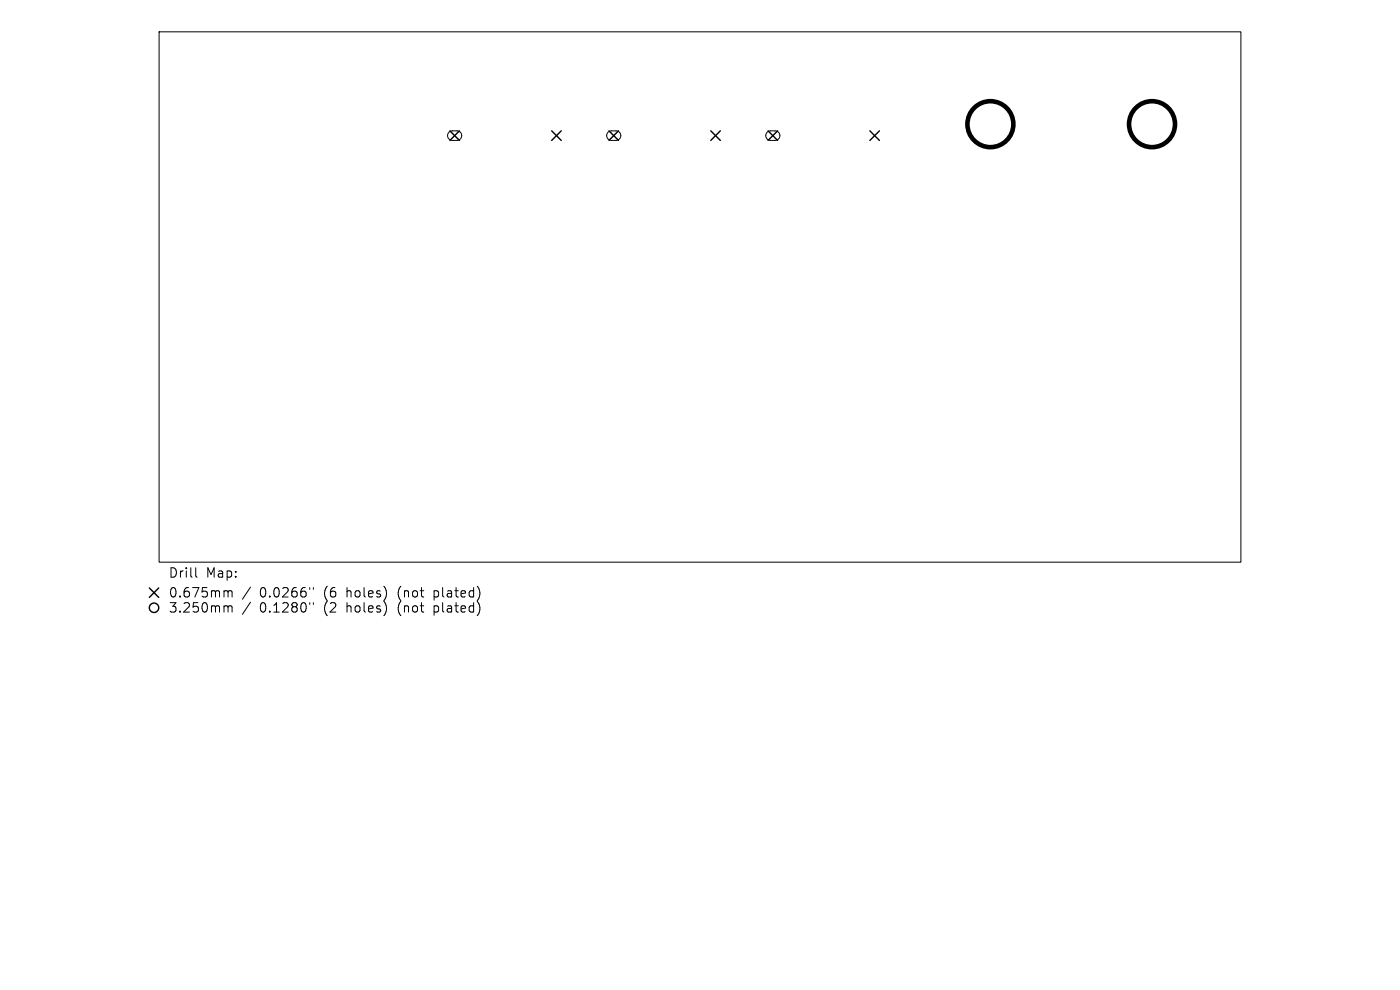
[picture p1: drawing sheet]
<svg xmlns="http://www.w3.org/2000/svg" width="297mm" height="210mm" viewBox="0 0 297 210" stroke-linecap="round" stroke-linejoin="round" font-family="sans-serif">
<defs><g id="words">
<g font-size="2.8">
<text x="35.7" y="122.8">Drill</text>
<text x="43.7" y="122.8">Map:</text>
<text x="35.7" y="127">0.675mm</text>
<text x="35.7" y="130.2">3.250mm</text>
<text x="55.1" y="127">0.0266&quot;</text>
<text x="55.1" y="130.2">0.1280&quot;</text>
<text x="68.8" y="127">(6</text>
<text x="68.8" y="130.2">(2</text>
<text x="73.8" y="127">holes)</text>
<text x="73.8" y="130.2">holes)</text>
<text x="84.9" y="127">(not</text>
<text x="84.9" y="130.2">(not</text>
<text x="92.7" y="127">plated)</text>
<text x="92.7" y="130.2">plated)</text>
</g>
</g></defs>
<g fill="none" stroke="#000" stroke-width=".21">
<path d="M33.8 6.8h229.5v112.5h-229.5zM95.2 28.1l.6-.3h1.1a1.01 1.01 0 0 1 1.1 1 1.01 1.01 0 0 1-1.1 1h-.9a1.01 1.01 0 0 1-1-.6 1.01 1.01 0 0 1 .2-1.1zM129 28.1l.5-.3h1.2a1.01 1.01 0 0 1 1 1 1.01 1.01 0 0 1-1 1h-1a1.01 1.01 0 0 1-.9-.6 1.01 1.01 0 0 1 .2-1.1zM162.7 28.1l.6-.3h1.1a1.01 1.01 0 0 1 1.1 1 1.01 1.01 0 0 1-1.1 1h-.9a1.01 1.01 0 0 1-1-.6 1.01 1.01 0 0 1 .2-1.1zM41.5 120.4v1.8l.3 .2M47.8 125.3h.3l.3 .3M47.8 128.5l.5 .1 .1 .2M48.4 125.6l.3-.3 .4 .1 .1 1.2M48.4 125.6v1M48.4 128.8v1M48.4 128.8l.3-.3 .4 .1 .1 1.2M53.1 124.5l-1.7 2.6"/>
<path d="M53.1 127.7l-1.7 2.6M65.7 124.6v.4M65.7 127.8v.4M66.5 124.6v.4M66.5 127.8v.4"/>
</g>
<g fill="none" stroke="#000" stroke-width=".3">
<path d="M95.4 27.8l2.1 2M97.5 27.8l-2.1 2M117 27.8l2.1 2M119.1 27.8l-2.1 2M129.2 27.8l2 2M131.2 27.8l-2 2M150.8 27.8l2 2M152.8 27.8l-2 2M162.9 27.8l2.1 2M165 27.8l-2.1 2M184.5 27.8l2.1 2M186.6 27.8l-2.1 2"/>
<path d="M31.7 124.7l2 2M33.7 124.7l-2 2"/>
<circle cx="32.7" cy="128.9" r="1"/>
</g>
<g fill="none" stroke="#000" stroke-width=".97">
<circle cx="210.1" cy="26.3" r="4.9"/>
<circle cx="244.4" cy="26.3" r="4.9"/>
</g>
<use href="#words"/>
</svg>
